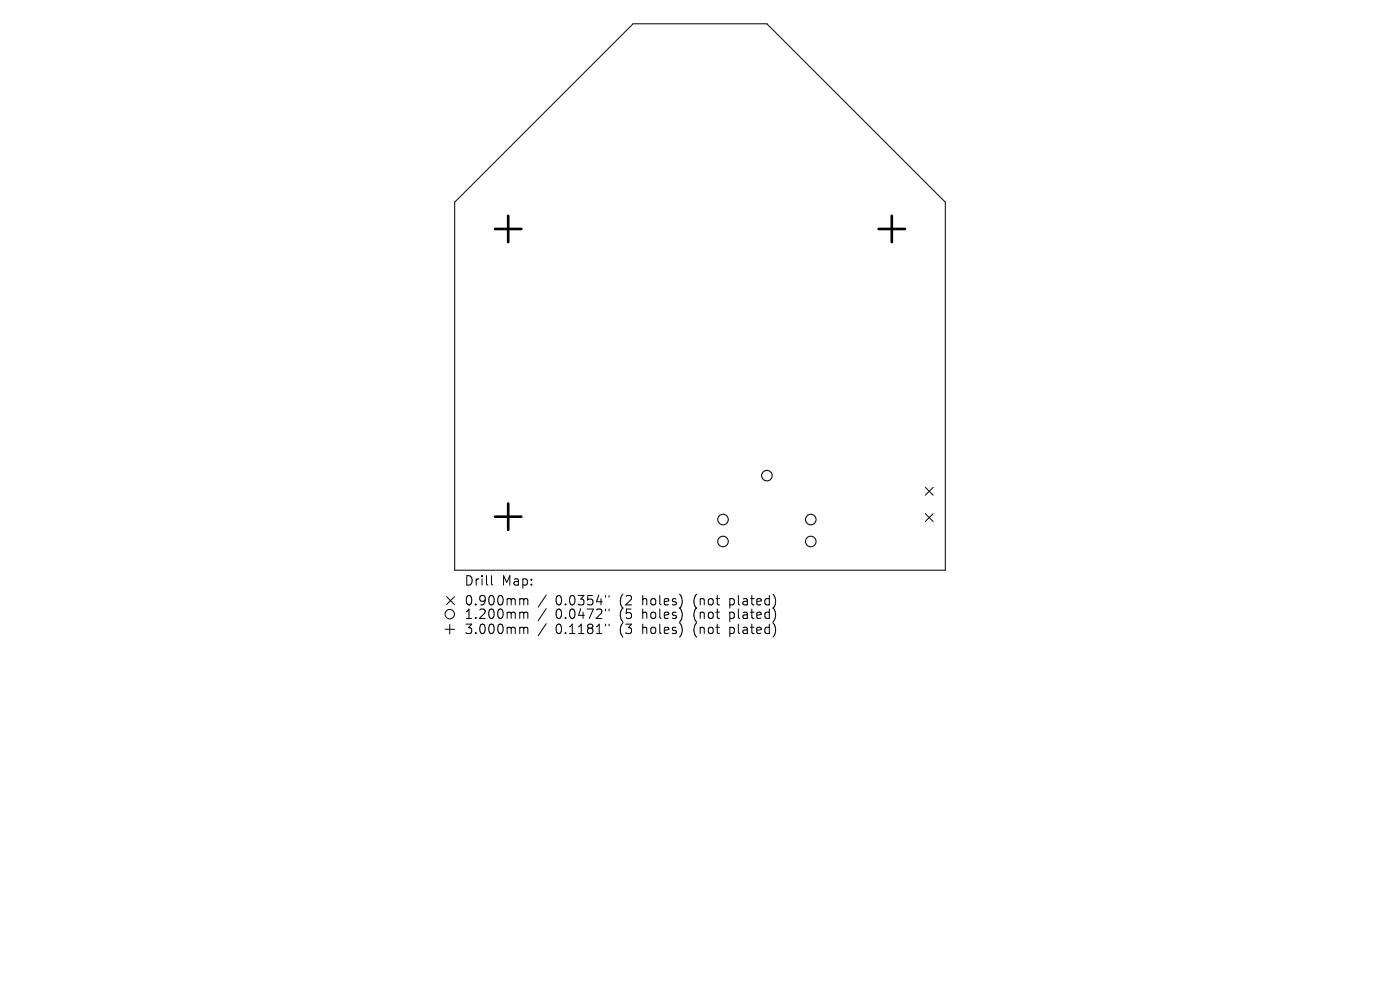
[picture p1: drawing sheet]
<svg xmlns="http://www.w3.org/2000/svg" width="297mm" height="210mm" viewBox="0 0 297 210" stroke-linecap="round" stroke-linejoin="round" font-family="sans-serif">
<defs><g id="words">
<g font-size="2.8">
<text x="98.4" y="124.5">Drill</text>
<text x="106.4" y="124.5">Map:</text>
<text x="98.4" y="128.7">0.900mm</text>
<text x="98.4" y="131.6">1.200mm</text>
<text x="117.9" y="128.7">0.0354&quot;</text>
<text x="117.9" y="131.6">0.0472&quot;</text>
<text x="131.6" y="128.7">(2</text>
<text x="131.6" y="131.6">(5</text>
<text x="136.5" y="128.7">holes)</text>
<text x="136.5" y="131.6">holes)</text>
<text x="147.6" y="128.7">(not</text>
<text x="147.6" y="131.6">(not</text>
<text x="155.4" y="128.7">plated)</text>
<text x="155.4" y="131.6">plated)</text>
<text x="98.4" y="134.8">3.000mm</text>
<text x="117.9" y="134.8">0.1181&quot;</text>
<text x="131.6" y="134.8">(3</text>
<text x="136.5" y="134.8">holes)</text>
<text x="147.6" y="134.8">(not</text>
<text x="155.4" y="134.8">plated)</text>
</g>
</g></defs>
<g fill="none" stroke="#000" stroke-width=".21">
<path d="M134.3 5h28.4l37.8 37.9v78.1h-104v-78.1zM196.3 103.4l1.7 1.6M196.3 109l1.7 1.6M198 103.4l-1.7 1.6M198 109l-1.7 1.6M94.4 133.5h2M94.7 126.6l1.7 1.6M95.4 132.5v2M96.4 126.6l-1.7 1.6M104.3 122.1v1.7l.2 .3M110.5 127l.5 .1 .1 .2M110.5 129.9l.5 .1 .1 .1"/>
<path d="M110.5 133.1h.3l.3 .2M111.1 127.3l.3-.3 .5 .1 .1 1.2M111.1 127.3v1M111.1 130.1v1.1M111.1 133.3v1.1M111.1 130.1l.3-.2 .5 .1 .1 1.2M111.1 133.3l.3-.2 .5 .1 .1 1.2M115.9 126.2l-1.7 2.6M115.9 129.1l-1.7 2.6M115.9 132.3l-1.7 2.6M128.4 126.3v.4M128.4 129.2v.4"/>
<path d="M128.4 132.4v.4M129.2 126.3v.4M129.2 129.2v.4M129.2 132.4v.4"/>
<circle cx="95.4" cy="130.3" r="1"/>
</g>
<g fill="none" stroke="#000" stroke-width=".22">
<circle cx="153.4" cy="110.2" r="1.12"/>
<circle cx="153.4" cy="114.9" r="1.12"/>
<circle cx="162.7" cy="100.9" r="1.12"/>
<circle cx="172" cy="110.2" r="1.12"/>
<circle cx="172" cy="114.9" r="1.12"/>
</g>
<path d="M105 48.6h5.6M107.8 45.8v5.6M186.4 48.6h5.6M189.2 45.8v5.6M105 109.6h5.6M107.8 106.8v5.6" fill="none" stroke="#000" stroke-width=".56"/>
<use href="#words"/>
</svg>
